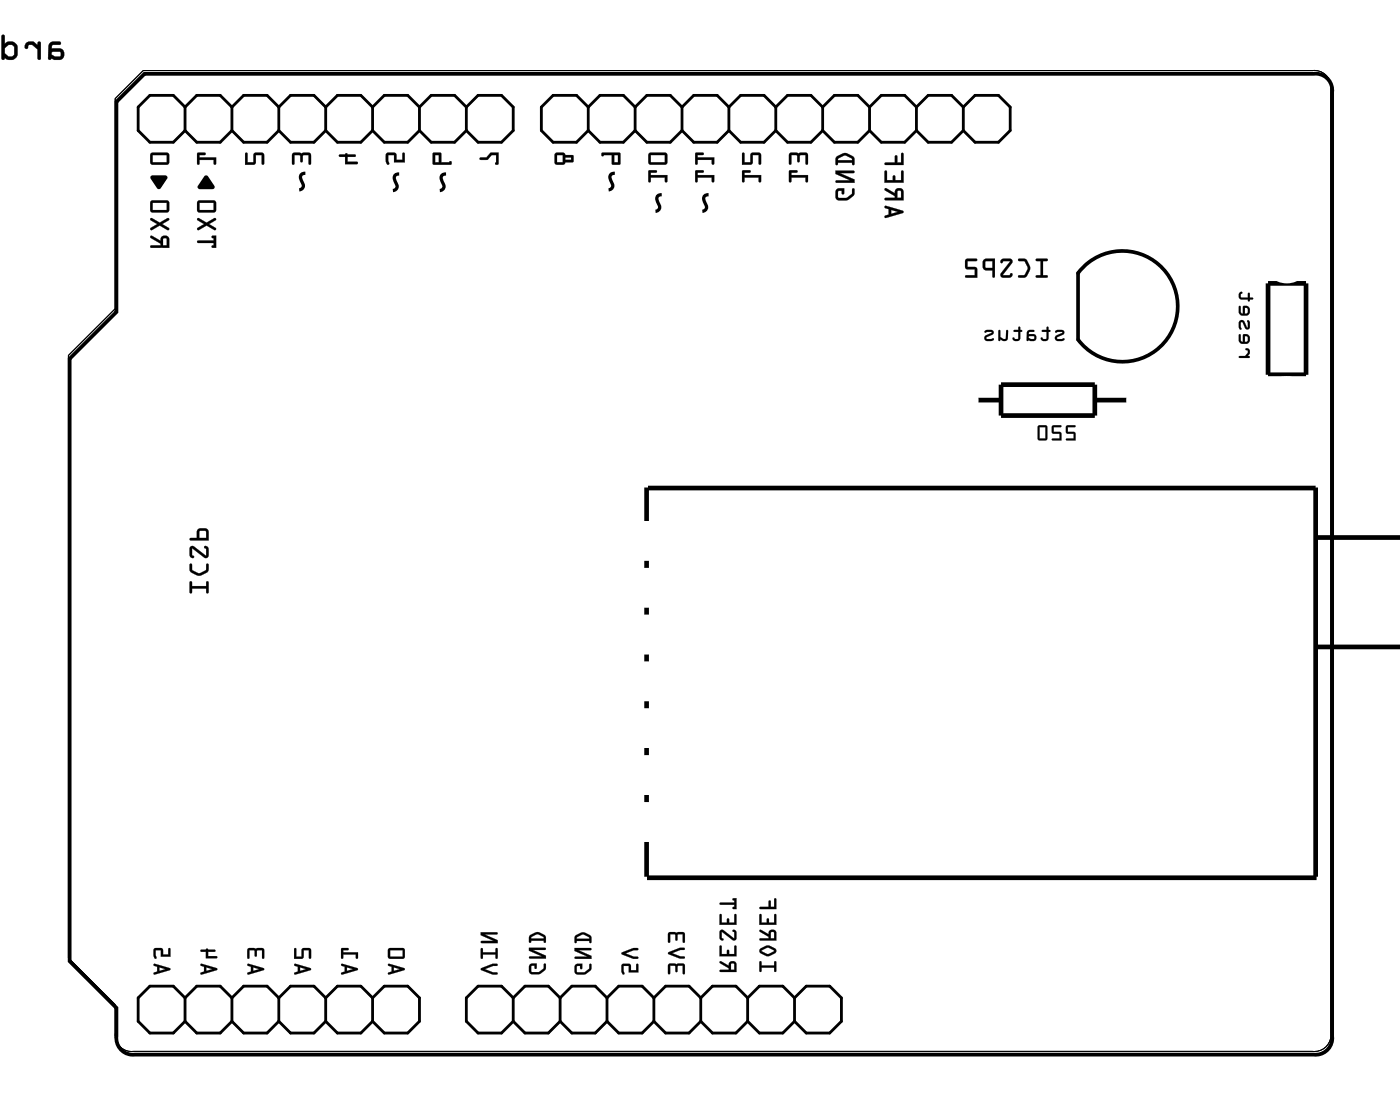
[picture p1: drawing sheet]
<svg xmlns="http://www.w3.org/2000/svg" width="76mm" height="61mm" viewBox="0 0 76 61" stroke-linecap="round" stroke-linejoin="round" font-family="sans-serif">
<path d="M6.2 5.3l1.6-1.5h63.3a.9 .9 0 0 1 1 1v51.2a.9 .9 0 0 1-1 1h-63.9a.9 .9 0 0 1-1-1v-1.6l-2.5-2.5v-32.6l2.5-2.6z" fill="none" stroke="#000" stroke-width=".05"/>
<g fill="#000">
<path d="M8.2 9.5h.8l.1 .1-.5 .6-.4-.5zM10.7 8.3h.4v.1h-.3v.1h.9v.4h-.1v-.2h-.8v.2h-.1zM11.1 9.5h.2l.3 .6v.1h-.9v-.1zM13.3 8.3h.1v.5h.3l.1-.5h.4l.1 .1v.5h-.1v-.5h-.3l-.1 .5h-.5zM15.9 8.3h.9l.1 .1-.1 .5h-.1v-.5h-.3l-.1 .4-.1-.4h-.2v.5h-.1zM18.4 8.4l.4-.1 .4 .1v.1h-.4v.3h.5l.1 .1h-.7v-.4h-.3zM20.9 8.3h.5l.1 .4h.3v-.4h.1v.5h-.6v-.4h-.3l.1 .4a.11 .11 0 0 1-.2 .1 .11 .11 0 0 1 0-.2zM26 8.6l.4-.1 .2-.2h.4v.6h-.2l.1-.5h-.3l-.2 .3h-.4z"/>
<path d="M2.7 2.3l-.1 .9h.6a.31 .31 0 0 0 .3-.3 .31 .31 0 0 0-.3-.3h-.4v-.1l.1-.1h.3v-.1zM2.8 2.8h.4l.1 .2-.3 .1-.2-.1zM1.4 2.3l-.1 .2a.11 .11 0 0 0 .1 .2 .11 .11 0 0 0 .1-.2l.2-.1 .3 .3v.5h.2v-.9h-.1l-.1 .1-.2-.1zM.1 1.9v1.3h.1l.1-.1 .1 .1h.3l.2-.2v-.6l-.3-.1-.3 .1v-.5zM.3 2.6l.2-.2 .2 .1v.5l-.2 .1-.2-.2zM-.1 2.3v.9zM-.1 2.3v.9zM-.1 1.8v.3zM-.1 2.3v.9zM-.1 2.3v.9zM-.1 2.4v.7zM-.1 2.3v.9zM-.1 2.3v.9zM-.1 2.3v.9zM-.1 2.4v.7z"/>
<path d="M2.7 2.3l-.1 .9a.09 .09 0 0 0 .1 .1 .09 .09 0 0 0 .1-.1l.4 .1a.32 .32 0 0 0 .3-.4 .32 .32 0 0 0-.3-.3h-.4l.1-.2h.3a.1 .1 0 0 0 .1-.1 .1 .1 0 0 0-.1-.1zM2.7 2.3h.5v.1h-.3l-.1 .1v.1h.4a.31 .31 0 0 1 .3 .3 .31 .31 0 0 1-.3 .3h-.6zM2.8 2.8h.4l.1 .2-.3 .1-.2-.1zM2.8 2.8v.2l.2 .1 .3-.1-.1-.2zM1.4 2.3l-.1 .2a.14 .14 0 0 0 .2 .2 .11 .11 0 0 0 0-.2l.2-.1 .3 .3v.5a.1 .1 0 0 0 .1 .1 .1 .1 0 0 0 .1-.1v-.9a.1 .1 0 0 0-.1-.1 .1 .1 0 0 0-.1 .1v.1l-.2-.2zM1.4 2.3h.4l.2 .2 .1-.2h.1v.9h-.1l-.1-.5-.3-.3h-.1l-.2 .2zM.1 1.9v1.3a.1 .1 0 0 0 .1 .1 .11 .11 0 0 0 .1-.2l.2 .2 .4-.2 .1-.2-.1-.4-.3-.3-.3 .2v-.5zM.1 1.9h.1v.5l.4-.1 .3 .1v.6l-.2 .2h-.3l-.2-.1v.1h-.1zM.3 2.6l.2-.2 .2 .1v.5h-.3l-.1-.1zM.3 2.6v.3l.2 .2 .2-.1v-.5l-.2-.1zM-.1 2.2v1.1zM-.1 2.3v.9zM-.1 2.2v1.1zM-.1 2.3v.9zM-.1 1.8v.3zM-.1 1.8v.2zM-.1 2.2v1.1zM-.1 2.3v.9zM-.1 2.2v1.1zM-.1 2.3v.9zM-.1 2.4v.7zM-.1 2.4v.7zM-.1 2.2v1.1zM-.1 2.3v.9zM-.1 2.2v1.1zM-.1 2.3v.9zM-.1 2.2v1.1zM-.1 2.3v.9zM-.1 2.4v.7zM-.1 2.4v.7z"/>
<path d="M6.2 5.3v11.4l-2.5 2.6v32.6l2.5 2.5v1.6a.89 .89 0 0 0 1 1h63.9a.89 .89 0 0 0 1-1v-51.2a.89 .89 0 0 0-.8-1h-63.5zM6.2 5.3l1.6-1.5h63.3a.89 .89 0 0 1 1 1v51.4a.9 .9 0 0 1-1 .8h-64.1a.9 .9 0 0 1-.8-1v-1.6l-2.5-2.5v-32.6l2.5-2.6z"/>
<path d="M8.2 12.8v.1l.5 .3v.1h-.5v.1h1v-.4a.24 .24 0 0 0-.3-.2 .24 .24 0 0 0-.2 .2zM8.9 12.9h.1v.4h-.2zM8.2 11.8v.1l.3 .2-.3 .2v.2l.5-.3 .4 .3 .1-.1-.4-.3 .3-.2v-.1l-.4 .3zM8.2 10.9l-.1 .5 .1 .1h.8l.2-.1v-.4l-.1-.1zM8.3 11h.7v.4h-.7z"/>
<path d="M8.2 12.8v.1l.5 .3v.1h-.5v.1h1v-.4a.24 .24 0 0 0-.3-.2 .24 .24 0 0 0-.2 .2zM8.2 12.8l.5 .3a.23 .23 0 0 1 .2-.3 .23 .23 0 0 1 .3 .2v.4h-1v-.1h.5v-.1l-.5-.3zM8.9 12.9h.1v.4h-.2zM8.8 12.9v.4h.2v-.4zM8.2 11.8v.1l.3 .2-.3 .2v.2l.5-.3 .4 .3 .1-.1-.4-.3 .3-.2v-.1l-.4 .3zM8.2 11.8l.5 .3 .4-.3v.1l-.3 .2 .4 .3-.1 .1-.4-.3-.5 .3v-.2l.3-.2-.3-.2zM8.2 10.9l-.1 .5 .1 .1h.8l.2-.1v-.4l-.1-.1zM8.2 10.9h.9l.1 .1v.4l-.2 .1h-.8l-.1-.1zM8.3 11h.7v.4h-.7zM8.3 11v.4h.7v-.4z"/>
<path d="M8.2 8.3l-.1 .5 .1 .1h.8l.2-.1v-.4l-.1-.1zM8.3 8.4h.7v.4h-.7z"/>
<path d="M8.2 8.3l-.1 .5 .1 .1h.8l.2-.1v-.4l-.1-.1zM8.2 8.3h.9l.1 .1v.4l-.2 .1h-.8l-.1-.1zM8.3 8.4h.7v.4h-.7zM8.3 8.4v.4h.7v-.4z"/>
<path d="M10.7 8.3v.6h.1v-.2h.8v.2h.1v-.4h-.9v-.1h.3v-.1zM10.7 8.3h.4v.1h-.3v.1h.9v.4h-.1v-.2h-.8v.2h-.1z"/>
<path d="M10.7 13.1v.1h.9l-.1 .2h.2v-.6h-.2l.1 .2zM10.7 11.8v.1l.4 .2-.4 .2v.2l.5-.3 .4 .3 .1-.1-.4-.3 .4-.2v-.1l-.5 .3zM10.7 10.9v.5l.1 .1h.8l.1-.1v-.4l-.1-.1zM10.8 11h.8v.4h-.8z"/>
<path d="M10.7 13v.2h.9l-.1 .2h.2v-.6h-.2l.1 .2zM10.7 13.1l.9-.1v-.1l-.1-.1h.2v.6h-.2l.1-.1v-.1h-.9zM10.7 11.8v.1l.4 .2-.4 .2v.2l.5-.3 .4 .3 .1-.1-.4-.3 .4-.2v-.1l-.5 .3zM10.7 11.8l.5 .3 .5-.3v.1l-.4 .2 .4 .3-.1 .1-.4-.3-.5 .3v-.2l.4-.2-.4-.2zM10.7 10.9v.5l.1 .1h.8l.1-.1v-.4l-.1-.1zM10.7 10.9h.9l.1 .1v.4l-.1 .1h-.8l-.1-.1zM10.8 11h.8v.4h-.8zM10.8 11v.4h.8v-.4z"/>
<path d="M13.3 8.3v.6h.5l.1-.5h.3v.5h.1v-.5l-.1-.1h-.4l-.1 .5h-.3v-.5zM13.3 8.3h.1v.5h.3l.1-.5h.4l.1 .1v.5h-.1v-.5h-.3l-.1 .5h-.5z"/>
<path d="M15.9 8.3v.6h.1v-.5h.2l.1 .4 .1-.4h.3v.5h.2v-.5l-.1-.1zM15.9 8.3h.9v.1v.5h-.1v-.5h-.3l-.1 .4v-.4h-.4v.5z"/>
<path d="M18.4 8.4v.1h.3v.4h.7l-.1-.1h-.5v-.3h.4v-.1h-.4v-.1zM18.4 8.4l.4-.1 .4 .1v.1h-.4v.3h.5l.1 .1h-.7v-.4h-.3z"/>
<path d="M20.9 8.3v.4l.1 .2h.1l-.1-.5h.3v.4h.6v-.5h-.1v.4h-.3l-.1-.4zM20.9 8.3h.5l.1 .4h.3v-.4h.1v.5h-.6l.1-.4h-.4l.1 .4a.11 .11 0 0 1-.2 .1 .11 .11 0 0 1 0-.2z"/>
<path d="M23.5 8.3v.6h1l-.1-.2-.5 .1v-.5zM23.6 8.4h.2v.4h-.2z"/>
<path d="M23.5 8.3v.6h1l-.1-.2-.1 .1h-.4v-.5zM23.5 8.3h.4v.5l.5-.1 .1 .2h-1zM23.6 8.4h.2v.4h-.2zM23.6 8.4v.4h.2v-.4z"/>
<path d="M26 8.5v.2h.4l.2-.3h.3l-.1 .5h.2v-.6h-.4l-.2 .2zM26 8.6l.4-.1 .2-.2h.4v.6h-.2l.1-.5h-.3l-.2 .3h-.4z"/>
<path d="M30.1 8.3l-.1 .5 .1 .1h.4l.1-.1h.5l-.1-.4h-.4l-.1-.1zM30.2 8.4h.3v.4h-.3zM30.6 8.5h.3v.2h-.3z"/>
<path d="M30.1 8.3l-.1 .5 .1 .1h.4l.1-.1h.5l-.1-.4h-.4l-.1-.1zM30.1 8.3h.4l.1 .1h.4l.1 .4h-.5l-.1 .1h-.4l-.1-.1zM30.2 8.4h.3v.4h-.3zM30.2 8.4v.4h.3v-.4zM30.6 8.5h.3v.2h-.3zM30.6 8.5v.2h.3v-.2z"/>
<path d="M32.6 8.3v.2l.5-.1 .1 .5h.4v-.6zM33.3 8.4h.2v.4h-.2z"/>
<path d="M32.6 8.3v.2l.5-.1 .1 .5h.4v-.6zM32.6 8.3h1v.6h-.4l-.1-.5-.5 .1zM33.3 8.4h.2v.4h-.2zM33.3 8.4v.4h.2v-.4z"/>
<path d="M35.1 9.2l.1 .7 .1-.1v-.2h.7v.2h.1l.1-.3h-.9v-.1h.3v-.1zM35.2 8.3l-.1 .5 .1 .1h.8l.1-.1 .1-.4-.1-.1zM35.3 8.4h.7v.4h-.7z"/>
<path d="M35.1 9.2l.1 .7 .1-.1v-.2h.7v.2h.2v-.3h-.9v-.1h.3v-.1zM35.1 9.2l.5 .1h-.1h-.2v.2h.9l-.1 .3h-.1v-.2h-.7l-.1 .2v.1zM35.2 8.3l-.1 .5 .1 .1h.8l.2-.1v-.4l-.1-.1zM35.2 8.3h.9v.1v.4l-.1 .1h-.8l-.1-.1zM35.3 8.4h.7v.4h-.7zM35.3 8.4v.4h.7v-.4z"/>
<path d="M37.7 9.2v.7l.1-.1v-.2h.8v.2h.1v-.3h-.9v-.1h.3v-.1zM37.7 8.3v.6h.1v-.2h.8v.2h.1v-.4h-.9v-.1h.3v-.1z"/>
<path d="M37.7 9.2v.7l.1-.1v-.2h.8v.2h.1v-.3h-.9v-.1h.3v-.1zM37.7 9.2l.4 .1h-.3v.2h.9v.3h-.1v-.2h-.8v.2l-.1 .1zM37.7 8.3v.6h.1v-.2h.8v.2h.1v-.4h-.9v-.1h.3v-.1zM37.7 8.3h.4v.1h-.3v.1h.9v.4h-.1v-.2h-.8v.2h-.1z"/>
<path d="M40.2 9.2v.7l.1-.1v-.2h.8v.2h.1v-.3h-.9v-.1h.3l.1-.1zM40.2 8.3v.6h.5l.1-.5h.3v.5h.1v-.5v-.1h-.5v.5h-.4v-.5z"/>
<path d="M40.2 9.2v.7l.1-.1v-.2h.8v.2h.1v-.3h-.9v-.1h.3l.1-.1zM40.2 9.2l.5 .1h-.1h-.3v.2h.9v.3h-.1v-.2h-.8v.2l-.1 .1zM40.2 8.3v.6h.5l.1-.5h.3v.5h.1v-.5v-.1h-.5v.5h-.4v-.5zM40.2 8.3h.1v.5h.4v-.5h.4l.1 .1v.5h-.1v-.5h-.3l-.1 .5h-.5z"/>
<path d="M42.8 9.2v.7l.1-.1v-.2h.7v.2h.2v-.3h-.9v-.1h.3v-.1zM42.8 8.3v.6h.1v-.5h.3l.1 .4v-.4h.3v.5h.2v-.5l-.1-.1z"/>
<path d="M42.8 9.2v.7l.1-.1v-.2h.7v.2h.2v-.3h-.9v-.1h.3v-.1zM42.8 9.2l.4 .1h-.3v.2h.9v.3h-.1l-.1-.2h-.7v.2l-.1 .1zM42.8 8.3v.6h.1v-.5h.3l.1 .4v-.4h.3v.5h.2v-.5l-.1-.1zM42.8 8.3h.9l.1 .1v.5h-.1l-.1-.5h-.3v.4l-.1-.4h-.3v.5h-.1z"/>
<path d="M45.3 10.3v.4l.1 .1a.65 .65 0 0 0 .9-.5l-.1-.1v.3l-.3 .2h-.4l-.1-.3 .2-.1v.2h.1v-.3zM45.3 9.2v.2l.8 .4h-.8v.1h1v-.2l-.8-.3h.7l.1-.2zM45.3 8.5v.4l.1-.1h.8l.1 .1v-.4a.6 .6 0 0 0-.9 0zM45.4 8.6l.4-.2 .3 .2 .1 .1h-.8z"/>
<path d="M45.3 10.3v.4l.1 .2h.5l.4-.3v-.3l-.1-.1-.1 .3-.2 .2h-.5v-.3l.2-.1v.2h.1v-.3zM45.3 10.3l.4-.1v.3l-.1-.2-.2 .1v.3h.4l.4-.2v-.3h.1l-.1 .4a.68 .68 0 0 1-.9 .1zM45.3 9.2v.2l.8 .4h-.8v.1h1v-.2l-.8-.3h.7l.1-.2zM45.3 9.2l1 .1-.1 .1h-.7l.8 .3v.2h-1v-.1h.8l-.8-.4zM45.3 8.5v.1v.3l.1-.1h.8v.1h.1v-.4l-.4-.2h-.2zM45.3 8.5l.3-.2h.3l.4 .2v.4h-.1v-.1h-.8l-.1 .1zM45.4 8.6l.4-.2 .3 .2 .1 .1h-.8zM45.4 8.6v.1h.8l-.1-.1-.3-.2z"/>
<path d="M47.9 11.2v.1h.2v.3l-.2 .1 .1 .1 .9-.3v-.1zM48.3 11.4l.3 .1-.3 .1zM47.9 10.2l.1 .1 .5 .3v.1h-.5v.2h1v-.5a.24 .24 0 0 0-.3-.2 .24 .24 0 0 0-.2 .3zM48.6 10.3l.2 .1v.3h-.2zM47.9 9.3v.6h1.1l-.1-.7-.1 .1v.5h-.3l-.1-.3v.3h-.3l-.1-.5zM47.9 8.8l.1 .1h1l-.1-.6h-.1v.5h-.2l-.1-.4v.4z"/>
<path d="M47.9 11.2v.1h.2v.3l-.2 .1 .1 .1 1-.3-.1-.1zM47.9 11.2l1 .2v.1l-.9 .3-.1-.1 .3-.1v-.3h-.2zM48.3 11.4l.3 .1-.3 .1zM48.3 11.4v.2l.4-.1zM47.9 10.2v.1l.6 .3v.1h-.5v.2h1v-.5a.24 .24 0 0 0-.3-.2 .24 .24 0 0 0-.2 .3zM47.9 10.2l.6 .3a.23 .23 0 0 1 .2-.3 .23 .23 0 0 1 .2 .2l.1 .5-1-.1v-.1h.5v-.1l-.5-.3zM48.6 10.4h.2v.3h-.2zM48.6 10.3v.4h.2v-.3zM47.9 9.3v.6h1.1l-.1-.7-.1 .1v.5h-.3l-.1-.3v.3h-.3v-.5zM47.9 9.3h.1v.5h.4v-.3l.1 .3h.3v-.5l.1-.1 .1 .7h-1.1zM47.9 8.8l.1 .1h1v-.6h-.2v.5h-.2l-.1-.4v.1v.3zM47.9 8.8h.6v-.4l.1 .4h.2v-.5h.1l.1 .6h-1z"/>
<path d="M56.1 14l.1 .1h.2v.8h-.2l-.1 .1h.6v-.1h-.2v-.8h.2h.1zM55.2 14v.1l.3 .1 .2 .3-.2 .4h-.3v.1a.47 .47 0 0 0 .6-.5l-.2-.5zM54.3 14.1l-.1 .2 .2-.2 .3 .1-.5 .6v.2h.1h.4l.1-.1v-.1l-.1 .1h-.4l.5-.6v-.2l-.1-.1zM53.3 14.1v.4l.1 .1 .4 .1v.3h.1v-1zM53.4 14.2l.4-.1v.4h-.4zM52.3 14.1v.4l.1 .1h.4v.3h-.4l-.1 .1h.6v-.5h-.5v-.4h.5z"/>
<path d="M56.1 14v.1h.3v.8h-.3v.1h.6v-.1h-.2v-.8h.2h.1zM56.1 14l.7 .1h-.1h-.2v.8h.2v.1h-.6l.1-.1h.2v-.8h-.2zM55.2 14v.1l.3 .1 .2 .3-.2 .4h-.3v.1h.3l.2-.2 .1-.3-.2-.5zM55.2 14h.4l.2 .5a.48 .48 0 0 1-.6 .5v-.1h.3l.2-.4-.2-.4h-.3zM54.2 14.1v.2l.2-.1h.3l-.5 .6v.2l.1 .1 .4-.1 .1-.1v-.1l-.1 .1h-.4l.5-.6 .1-.2-.2-.1zM54.3 14.1l.4-.1 .1 .1v.2l-.5 .6h.4l.1-.1v.1l-.1 .1h-.4l-.1-.1v-.1l.5-.6-.3-.1-.2 .1zM53.3 14.1l-.1 .4 .2 .1 .4 .1v.3h.1v-1zM53.3 14.1l.6-.1v1h-.1v-.4h-.4l-.1-.1zM53.4 14.2l.4-.1v.4h-.4zM53.4 14.2v.3h.4v-.4zM52.3 14v.5l.1 .1h.4v.3h-.4l-.1 .1 .6 .1v-.6h-.5v-.4l.5 .1v-.1zM52.3 14.1h.6h-.5v.4h.5v.5h-.6l.1-.1h.4v-.3l-.5-.1z"/>
<path d="M57.2 17.9v.1h.4l-.4 .2a.16 .16 0 0 0 0 .1 .16 .16 0 0 0 .1 .2l.4-.1-.1-.1h-.3l.3-.2a.14 .14 0 0 0 .1-.1 .14 .14 0 0 0-.2-.1zM56.5 17.9v.1h.2v.3h-.3a.21 .21 0 0 0 .2 .2 .21 .21 0 0 0 .2-.2v-.3l.1-.1h-.1v-.2h-.1v.2zM55.7 17.9l-.1 .5 .4 .1a.19 .19 0 0 0 .1-.2 .19 .19 0 0 0-.1-.2l-.3-.1h.3v-.1zM55.7 18.2h.3v.1l-.2 .1zM54.9 17.9v.1h.3v.3h-.3a.21 .21 0 0 0 .2 .2 .21 .21 0 0 0 .2-.2v-.3l.1-.1h-.1v-.2h-.1v.2zM54.1 17.9v.6l.1-.1a.23 .23 0 0 0 .2 .1 .23 .23 0 0 0 .2-.2v-.4h-.1l-.1 .5-.2-.1v-.4zM53.3 17.9l.1 .1h.3l-.3 .2a.16 .16 0 0 0-.1 .1 .16 .16 0 0 0 .2 .2l.3-.1v-.1h-.4l.4-.2a.14 .14 0 0 0 0-.1 .14 .14 0 0 0-.1-.1z"/>
<path d="M57.2 17.9v.1h.3l-.3 .2a.17 .17 0 0 0-.1 .1 .17 .17 0 0 0 .2 .2l.4-.1-.1-.1h-.3l.3-.2 .1-.1-.2-.1zM57.2 17.9h.3a.13 .13 0 0 1 .2 .1 .13 .13 0 0 1-.1 .1l-.3 .2h.3l.1 .1-.4 .1-.1-.3 .4-.2h-.4zM56.4 17.9l.1 .1h.2v.3l-.2 .1-.1-.1a.22 .22 0 0 0 .2 .2 .22 .22 0 0 0 .2-.2v-.3l.1-.1h-.1v-.2h-.1v.2zM56.5 17.9h.2v-.2h.1v.2h.1l-.1 .1v.3a.22 .22 0 0 1-.2 .2 .22 .22 0 0 1-.2-.2h.3v-.3h-.2zM55.7 17.9l-.1 .5 .4 .1a.2 .2 0 0 0 .2-.2 .2 .2 0 0 0-.2-.2h-.3l.1-.1h.2v-.1zM55.7 17.9h.3v.1h-.3v.1h.3a.19 .19 0 0 1 .1 .2 .19 .19 0 0 1-.1 .2l-.4-.1zM55.8 18.2h.2v.1l-.2 .1zM55.7 18.2v.1l.1 .1 .2-.1v-.1zM54.9 17.9v.1h.3v.3l-.2 .1-.1-.1h-.1a.22 .22 0 0 0 .3 .2 .22 .22 0 0 0 .2-.2v-.3l.1-.1h-.1v-.2h-.1v.2zM54.9 17.9h.3v-.2h.1v.2h.1l-.1 .1v.3a.22 .22 0 0 1-.2 .2 .22 .22 0 0 1-.2-.2h.3v-.3h-.3zM54.1 17.9v.6l.1-.1a.24 .24 0 0 0 .4-.1v-.4h-.1v.4l-.1 .1-.2-.1v-.4zM54.1 17.9h.1v.4l.2 .1 .1-.5h.1l-.1 .5-.2 .1-.1-.1-.1 .1zM53.3 17.9l.1 .1h.3l-.3 .2a.17 .17 0 0 0-.1 .1 .17 .17 0 0 0 .2 .2l.3-.1v-.1h-.4l.4-.2v-.1l-.1-.1zM53.3 17.9h.4a.13 .13 0 0 1 .1 .1 .13 .13 0 0 1 0 .1l-.4 .2h.4v.1l-.4 .1v-.3l.3-.2h-.3z"/>
<path d="M67.5 18.9l.1 .2-.1 .2h-.4v.1h.6v-.1h-.1l.1-.1a.2 .2 0 0 0 0-.2 .2 .2 0 0 0-.2-.1zM67.1 18.1v.4l.1 .1h.4l.1-.1v-.2l-.1-.2h-.3v.4l-.1-.1v-.3zM67.4 18.2l.2 .1-.1 .2h-.1zM67.2 17.4v.4h.1v-.3l.2 .3a.14 .14 0 0 0 .1 0 .14 .14 0 0 0 .1-.1l-.1-.3v.3l-.2-.3zM67.1 16.6v.3l.1 .2h.4l.1-.1v-.3l-.1-.1h-.3v.4l-.1-.1v-.3zM67.4 16.7h.2l-.1 .3h-.1zM67.2 15.9l-.1 .2 .1 .1h.4l.1 .1v-.1h.2l-.2-.1v-.2l-.1 .2h-.3l-.1-.1 .1-.2z"/>
<path d="M67.5 18.9l.1 .2-.1 .2h-.4v.1h.6v-.1h-.1l.1-.1a.19 .19 0 0 0 0-.3 .19 .19 0 0 0-.2 0zM67.5 18.9a.2 .2 0 0 1 .2 .3l-.1 .1h.1v.1h-.6v-.1h.4l.1-.2zM67.1 18.1v.4l.1 .1h.4l.1-.1v-.2l-.1-.2h-.3v.4l-.1-.1v-.3zM67.1 18.1h.1v.4h.1v-.4h.3l.1 .2v.2l-.1 .1h-.4l-.1-.1zM67.4 18.2l.2 .1-.1 .2h-.1zM67.4 18.2v.3h.1l.1-.2zM67.2 17.4v.4h.1v-.3l.2 .3h.2v-.3l-.1-.1v.3l-.2-.3zM67.2 17.4h.2l.2 .4v-.4l.1 .3a.13 .13 0 0 1-.1 .1 .13 .13 0 0 1-.1 0l-.2-.4v.4h-.1zM67.1 16.6v.3l.1 .2h.4l.1-.1v-.3l-.1-.1h-.3v.4l-.1-.1v-.3zM67.1 16.6h.1v.3l.1 .1v-.4h.3l.1 .1v.3l-.1 .1h-.4l-.1-.2zM67.4 16.7h.2l-.1 .3h-.1zM67.4 16.7v.3h.1l.1-.3zM67.1 15.9v.2l.1 .1h.4l.1 .1v-.1h.2l-.2-.1v-.2h-.1v.2h-.3v-.3zM67.2 15.9l.1-.1-.1 .2 .1 .1h.3l.1-.2v.2l.2 .1h-.2v.1l-.1-.1h-.4l-.1-.1z"/>
<path d="M10.3 31.5v.6h.1v-.2h.8v.2h.1v-.6h-.1v.3h-.8v-.3zM10.3 30.6a.47 .47 0 0 0 .5 .6l.5-.2v-.4h-.1v.3l-.4 .2-.4-.2v-.3zM10.3 29.6v.5l.1 .1h.1l-.1-.1v-.4l.7 .5 .2-.1v-.3l-.1-.2h-.1l.1 .1v.4l-.7-.5zM10.7 28.7v.4l-.4 .1v.1h1l-.1-.6zM10.8 28.8h.3l.1 .3h-.4z"/>
<path d="M10.3 31.5v.6h.1v-.2h.8v.2h.1v-.6h-.1v.3h-.8v-.3zM10.3 31.5h.1v.3h.8v-.3h.1v.6h-.1v-.2h-.8v.2h-.1zM10.3 30.5v.5l.3 .2h.3l.4-.3v-.4l-.1 .1v.3l-.4 .2-.4-.2v-.3zM10.3 30.6h.1v.3l.4 .2 .4-.2v-.3h.1v.4l-.5 .2a.48 .48 0 0 1-.5-.6zM10.3 29.6v.5l.1 .1h.1l-.1-.1v-.4l.7 .5 .2-.1v-.3l-.1-.2h-.2l.2 .1-.1 .4-.6-.5zM10.3 29.6h.2l.7 .5v-.3l-.1-.2h.1l.1 .2v.3l-.2 .1-.7-.5v.4l.1 .1h-.1l-.1-.1zM10.7 28.7v.4h-.4v.2h1l-.1-.6-.1-.1zM10.7 28.7h.5l.1 .6h-1v-.1h.4zM10.8 28.8h.3l.1 .3h-.4zM10.8 28.8v.4h.4v-.4z"/>
<path d="M57.8 23.1v.3l.4 .1v.3h-.4h-.1l.6 .1-.1-.5h-.3v-.3h.3h.1zM57 23.1v.3l.4 .1v.3h-.4l.5 .1v-.5h-.4v-.3h.4zM56.2 23.1v.7l.5 .1v-.8zM56.3 23.1h.3v.7h-.3z"/>
<path d="M57.8 23.1l-.1 .3 .5 .1v.3l-.4-.1-.1 .1 .6 .1-.1-.5h-.3v-.3h.3h.1zM57.8 23.1h.5h-.5v.3h.4l.1 .5-.5-.1h.4v-.3l-.4-.1zM57 23.1v.3l.4 .1v.3l-.4-.1v.1l.5 .1v-.5h-.4v-.3h.4zM57 23.1h.5h-.4v.3h.4v.5l-.5-.1h.4v-.3l-.4-.1zM56.2 23.1v.7l.5 .1v-.1v-.7l-.1-.1zM56.3 23.1h.4v.7h-.5zM56.3 23.1h.3v.7h-.3zM56.3 23.1v.7h.3v-.7z"/>
<path d="M8.3 52.2v.1l.2 .1v.2l-.2 .1 .1 .1 .8-.3v-.1zM8.6 52.4l.4 .1-.4 .1zM8.4 51.4l-.1 .3a.1 .1 0 0 0 0 .2 .1 .1 0 0 0 .2 0l-.1-.4h.3v.3h.5v-.4h-.1v.3h-.3v-.3z"/>
<path d="M8.3 52.2v.1l.2 .1v.2l-.2 .1 .1 .1 .8-.3v-.1zM8.3 52.2l.9 .3-.8 .3-.1-.1 .2-.1v-.2l-.1-.1zM8.6 52.4l.4 .1-.4 .1zM8.6 52.4v.2l.4-.1zM8.3 51.4v.4l.1 .1h.1l-.1-.4h.3v.3h.5v-.4h-.1v.3h-.3v-.3zM8.4 51.4h.4v.3h.3v-.3h.1v.4h-.5v-.3h-.3l.1 .4a.1 .1 0 0 1-.2 0 .1 .1 0 0 1 0-.2z"/>
<path d="M10.9 52.2v.1l.2 .1v.2l-.2 .1v.1l.9-.3-.1-.1zM11.2 52.4l.3 .1-.3 .1zM10.9 51.5v.1h.3v.3h.6l-.1-.1h-.4v-.2h.3v-.1l-.4-.1z"/>
<path d="M10.9 52.2v.1l.2 .1v.2l-.2 .1v.1l.9-.3-.1-.1zM10.9 52.2l.9 .3-.9 .3v-.1l.2-.1v-.2l-.2-.1zM11.2 52.4l.3 .1-.3 .1zM11.2 52.4v.2l.3-.1zM10.9 51.5v.1h.3l-.1 .3h.7l-.1-.1h-.4v-.2h.3v-.2h-.4zM10.9 51.5l.3-.1 .4 .1v.1h-.3v.2h.4l.1 .1h-.6v-.3h-.3z"/>
<path d="M13.4 52.2v.1l.2 .1v.2l-.2 .1v.1l.9-.3v-.1zM13.7 52.4l.3 .1-.3 .1zM13.4 51.4v.5h.1v-.4h.3l.1 .3v-.3h.3v.4h.1l-.1-.5z"/>
<path d="M13.4 52.2v.1l.2 .1v.2l-.2 .1v.1l.9-.3v-.1zM13.4 52.2l.9 .3-.8 .3-.1-.1 .2-.1v-.2l-.2-.1zM13.7 52.4l.3 .1-.3 .1zM13.7 52.4v.2l.4-.1zM13.4 51.4v.5h.1v-.4h.3l.1 .3v-.3h.3v.4h.1v-.4l-.1-.1zM13.4 51.4h.8l.1 .5h-.1v-.4h-.3v.3l-.1-.3h-.3v.4h-.1z"/>
<path d="M16 52.2v.1l.1 .1v.2l-.1 .1v.1l.9-.3-.1-.1zM16.3 52.4l.3 .1-.3 .1zM16 51.4l-.1 .5h.5l.1-.4h.2v.4h.1v-.5h-.4l-.1 .4h-.2l-.1-.4z"/>
<path d="M15.9 52.2l.1 .1 .1 .1v.2l-.2 .1 .1 .1 .9-.3-.1-.1zM16 52.2l.8 .3-.8 .3v-.1l.1-.1v-.2l-.1-.1zM16.3 52.4l.3 .1-.3 .1zM16.2 52.4v.2l.4-.1zM15.9 51.4v.6l.5-.1 .1-.4h.2v.4h.2v-.4l-.1-.1h-.4l-.1 .4h-.2v-.4zM16 51.4v.4h.3l.1-.4h.4v.5h-.1v-.4h-.3v.4h-.5z"/>
<path d="M18.5 52.2v.1l.2 .1v.2l-.2 .1v.1l.9-.3v-.1zM18.8 52.4l.3 .1-.3 .1zM18.5 51.4v.5h.1v-.2h.7v.2h.1v-.3h-.8v-.1h.3v-.1z"/>
<path d="M18.5 52.2v.1l.2 .1v.2l-.2 .1v.1l.9-.3v-.1zM18.5 52.2l.9 .3-.9 .3v-.1l.2-.1v-.2l-.2-.1zM18.8 52.4l.3 .1-.3 .1zM18.8 52.4v.2l.3-.1zM18.5 51.4v.5h.1v-.2h.7v.2h.1v-.3h-.8v-.1h.3v-.1zM18.5 51.4h.4v.1h-.3v.1h.8v.3h-.1v-.2h-.7l-.1 .2z"/>
<path d="M21 52.2v.1l.2 .1v.2l-.2 .1 .1 .1 .8-.3v-.1zM21.3 52.4l.4 .1-.4 .1zM21.1 51.4l-.1 .4 .1 .1h.7h.1v-.5zM21.1 51.5h.7v.3h-.7z"/>
<path d="M21 52.2v.1l.2 .1v.2l-.2 .1 .1 .1 .8-.3v-.1zM21 52.2l.9 .3-.8 .3-.1-.1 .2-.1v-.2l-.1-.1zM21.3 52.4l.4 .1-.4 .1zM21.3 52.4v.2l.4-.1zM21 51.4v.4l.1 .1 .7 .1 .1-.1v-.4v-.1zM21.1 51.4h.8v.5h-.1h-.7l-.1-.1zM21.1 51.5h.7v.3h-.7zM21.1 51.5v.3h.7v-.3z"/>
<path d="M26.1 52.5v.1l.6 .2h.3l-.1-.1-.6-.2 .6-.2v-.1h-.2zM26.1 51.4v.5h.1v-.2h.6v.2h.2l-.1-.5h-.1v.2h-.6v-.2zM26 50.5v.2l.8 .3h-.7v.1h.9v-.2l-.7-.3h.6v-.1z"/>
<path d="M26 52.5l.1 .1 .6 .2h.3l-.1-.1-.6-.2 .6-.2v-.1h-.2zM26.1 52.4l.6-.2h.2v.1l-.6 .2 .7 .3h-.3l-.6-.2zM26.1 51.4v.5h.1v-.2h.6v.2h.2l-.1-.5h-.1v.2h-.6v-.2zM26.1 51.4h.1v.2h.6l.1-.2 .1 .5h-.1l-.1-.2h-.6l-.1 .2zM26 50.5v.2l.8 .3h-.7v.1h.9v-.2l-.7-.3h.6v-.1zM26 50.5h.9v.1h-.6l.7 .3v.2h-.9v-.1h.7l-.8-.3z"/>
<path d="M28.7 52.3v.3l.1 .2a.58 .58 0 0 0 .8-.5l-.1-.1v.3l-.3 .1-.4 .1v-.3l.2-.1v.2l.1-.3zM28.7 51.3v.2l.7 .3h-.7v.1h.9v-.1l-.7-.3h.6v-.1zM28.7 50.7v.4l.1-.1h.7v.1v-.4a.54 .54 0 0 0-.7-.1zM28.8 50.8l.3-.2 .4 .2h-.7z"/>
<path d="M28.7 52.2v.4l.1 .2h.4l.4-.3-.1-.3-.1 .3-.2 .1-.4 .1v-.3l.2-.1v.2l.1-.3zM28.7 52.3l.4-.1-.1 .3v-.2h-.2v.3l.4 .1 .3-.2v-.3v.4a.61 .61 0 0 1-.8 .1zM28.7 51.3v.2l.7 .3h-.7v.1h.9v-.1l-.7-.3h.6v-.2zM28.7 51.3l.8 .1v.1h-.6l.7 .3v.1h-.9v-.1h.7l-.7-.3zM28.7 50.7v.4l.1-.1h.7v.1l.1-.1v-.3l-.4-.2h-.1zM28.7 50.7l.3-.2h.2l.3 .2 .1 .3-.1 .1v-.1h-.7l-.1 .1zM28.8 50.8l.3-.2 .4 .2h-.7zM28.8 50.8v.1h.7l-.1-.2-.2-.1z"/>
<path d="M31.2 52.3l-.1 .3 .1 .2a.58 .58 0 0 0 .8-.5l-.1-.1v.3l-.2 .2h-.4l-.1-.3 .2-.1 .1 .2v-.3zM31.1 51.4v.1l.7 .3h-.6v.1h.8v-.1l-.7-.3h.7v-.1zM31.2 50.7v.4v-.1h.7l.1 .1v-.4a.54 .54 0 0 0-.8 0zM31.3 50.8l.3-.2 .3 .3h-.7z"/>
<path d="M31.2 52.3l-.1 .3 .1 .2h.5l.3-.3v-.3l-.1 .3-.2 .2h-.4v-.3l.1-.1v.2h.1l.1-.3zM31.2 52.3l.3-.1v.3l-.1-.2h-.1l-.1 .3 .4 .1 .3-.2 .1-.3v.4a.61 .61 0 0 1-.9 .1zM31.1 51.4v.1l.7 .3h-.6v.1l.9 .1v-.2l-.8-.3h.7v-.1zM31.1 51.4h.9v.1h-.7l.7 .3v.1h-.8v-.1h.6l-.7-.3zM31.2 50.7v.4v-.1h.7v.1h.1v-.4l-.3-.2h-.2zM31.2 50.7l.3-.2h.2l.3 .2v.4h-.1v-.1h-.7v.1zM31.3 50.8l.3-.2 .3 .3h-.7zM31.2 50.8v.1h.7v-.1l-.3-.2z"/>
<path d="M33.7 52.2v.4a.1 .1 0 0 0 0 .1 .1 .1 0 0 0 .1 0v-.4h.3v.4h.5v-.5h-.1v.4h-.3l-.1-.4zM33.7 51.6v.1l.6 .2h.3l-.1-.1-.6-.1 .6-.2v-.1h-.2z"/>
<path d="M33.7 52.2v.4v.2l.1-.1v-.4h.3v.4h.5l-.1-.5v.4h-.3l-.1-.4zM33.7 52.3l.4-.1 .1 .4h.3v-.3h.1v.4h-.5v-.4h-.3v.4a.1 .1 0 0 1-.1 0 .1 .1 0 0 1 0-.1zM33.7 51.6v.1l.6 .3 .3-.1-.1-.1-.6-.1 .6-.2v-.1h-.2zM33.7 51.6l.6-.2h.2v.1l-.6 .2 .7 .2h-.3l-.6-.2z"/>
<path d="M36.2 52.2v.6l.1-.1v-.4h.3v.4l.1-.4h.3v.4h.1l-.1-.5zM36.2 51.6v.1l.6 .2h.3v-.1l-.7-.2 .7-.1v-.1l-.3-.1zM36.2 50.5v.6l.1-.1v-.4h.3v.4l.1-.4h.3v.4h.1l-.1-.5z"/>
<path d="M36.2 52.2v.6l.1-.1v-.4h.3v.4l.1-.4h.3v.5h.1v-.5l-.1-.1zM36.2 52.2h.8l.1 .5h-.1v-.4h-.3l-.1 .4v-.4h-.3v.4l-.1 .1zM36.2 51.6v.1l.6 .2h.3v-.1l-.7-.2 .7-.1v-.2h-.3zM36.2 51.6l.6-.3 .3 .1v.1l-.7 .1 .7 .3h-.3l-.6-.2zM36.2 50.5v.6l.1-.1v-.4h.3v.4l.1-.4h.3v.4h.1v-.4l-.1-.1zM36.2 50.5h.8l.1 .5h-.1v-.4h-.3l-.1 .4v-.4h-.3v.4l-.1 .1z"/>
<path d="M39 52.1v.1l.5 .3h-.5v.2h.9v-.4a.21 .21 0 0 0-.2-.2 .21 .21 0 0 0-.2 .2zM39.6 52.2h.2v.3h-.2zM39 51.2v.6h.9v-.6l-.1 .1v.4h-.3l-.1-.2v.2h-.3v-.4zM39 50.4v.4l.1 .1h.1l-.1-.1v-.3l.6 .4h.2v-.4l-.1-.1h-.1l.1 .1v.3l-.6-.4zM39 49.5v.6h.9v-.6l-.1 .1v.4h-.3l-.1-.2v.2h-.3v-.4zM39 48.9v.1h.8l-.1 .2 .2 .1v-.6h-.2l.1 .2z"/>
<path d="M39 52.1v.1l.5 .3h-.5v.2h.9v-.4a.22 .22 0 0 0-.2-.2 .22 .22 0 0 0-.2 .2zM39 52.1l.5 .2a.21 .21 0 0 1 .1-.2 .21 .21 0 0 1 .3 .2v.4h-.9v-.2h.5l-.5-.3zM39.6 52.2h.2v.3h-.2zM39.6 52.2v.3h.2v-.3zM39 51.2v.6h.9v-.6l-.1 .1v.4h-.3l-.1-.3v.3h-.3v-.4zM39 51.2l.1 .1v.4h.3v-.2l.1 .2h.3v-.4l.1-.1v.6h-.9zM39 50.4v.4l.1 .1h.1l-.1-.1v-.3l.6 .5 .2-.1v-.4l-.1-.1h-.1l.1 .1v.3l-.6-.4zM39 50.4h.2l.6 .4v-.3l-.1-.1h.1l.1 .1v.4h-.2l-.6-.4v.3l.1 .1h-.1l-.1-.1zM39 49.5v.6h.9v-.6l-.1 .1v.4h-.3l-.1-.3v.3h-.3v-.4zM39 49.5l.1 .1v.4h.3v-.2l.1 .2h.3v-.4l.1-.1v.6h-.9zM39 48.9v.1h.8l-.1 .2 .2 .1v-.6h-.2l.1 .2zM39 48.9h.8l-.1-.2h.2v.6l-.2-.1 .1-.2h-.8z"/>
<path d="M41.2 52.1v.6l.1-.1v-.2h.6v.2h.2l-.1-.5h-.1v.2h-.6v-.2zM41.2 51.4v.2l.3 .2 .6-.2-.1-.2-.3-.2zM41.3 51.5l.3-.2 .3 .2-.3 .2zM41.2 50.4v.1l.4 .3h-.4v.2h.9v-.5a.21 .21 0 0 0-.3-.1 .21 .21 0 0 0-.2 .2zM41.8 50.5h.1v.3h-.1zM41.2 49.5l-.1 .6h1l-.1-.6-.1 .1v.4h-.2l-.1-.2-.1 .2h-.2v-.4zM41.2 49.1v.2h.9v-.6h-.2v.4h-.1l-.1-.3-.1 .3z"/>
<path d="M41.2 52.1v.6l.1-.1v-.2h.6v.2h.2l-.1-.5h-.1v.2h-.6v-.2zM41.2 52.1l.1 .2h.6l.1-.2v.5h-.1v-.2h-.6l-.1 .2zM41.2 51.4v.2l.3 .2h.2l.4-.2-.1-.2-.3-.2zM41.2 51.4l.5-.2 .3 .2v.2l-.3 .2h-.2l-.3-.2zM41.3 51.5l.3-.2 .3 .2-.3 .2zM41.3 51.5l.3 .2 .3-.2-.3-.2zM41.2 50.4v.1l.4 .3h-.4v.2h.9v-.5a.22 .22 0 0 0-.3-.1 .22 .22 0 0 0-.2 .2zM41.2 50.4l.4 .2a.21 .21 0 0 1 .2-.2 .21 .21 0 0 1 .3 .1v.5l-.9-.1v-.1h.4l-.4-.3zM41.8 50.5h.1v.3h-.1zM41.8 50.5v.3h.1v-.3zM41.2 49.5l-.1 .6h1l-.1-.6-.1 .1v.4h-.2l-.1-.3-.1 .3h-.2v-.4zM41.2 49.5v.1l.1 .4h.2l.1-.2 .1 .2h.2v-.4l.1-.1 .1 .6h-1zM41.2 49.1v.2h.9v-.6h-.2v.4h-.1l-.1-.3-.1 .3zM41.2 49.2l.4-.1 .1-.3 .1 .3h.1v-.4h.1l.1 .6-.9-.1z"/>
</g>
<path d="M68.7 15.4h2.1v4.9h-2.1zM35 26.4v21.1M35.1 26.4h36.2M52.9 21.7h1.3M54.2 20.8h5.1v1.7h-5.1zM59.3 21.7h1.8M71.3 26.4v21.1M71.3 29.1h4.6M71.3 35h4.6M35.1 47.6h36.2" fill="none" stroke="#000" stroke-width=".25"/>
<path d="M6.3 5.5l1.5-1.5h63.4a.9 .9 0 0 1 1 1v51.1a.9 .9 0 0 1-1 1h-63.9a.9 .9 0 0 1-1-1v-1.5l-2.5-2.5v-32.7l2.5-2.5zM58.8 14.4a3 3 0 0 1 4.3 .2 3 3 0 0 1-.4 4.3 3 3 0 0 1-4.3-.5v-3.6z" fill="none" stroke="#000" stroke-width=".2"/>
<g fill="none" stroke="#000" stroke-width=".15">
<path d="M10 5.8v1.3M10 5.8l-.6-.6h-1.3l-.6 .6v1.3l.6 .6h1.3l.6-.6M10 7.1l.7 .6h1.2l.7-.6M10 5.8l.7-.6h1.2l.7 .6M12.6 5.8v1.3M12.6 7.1l.6 .6h1.3l.6-.6M12.6 5.8l.6-.6h1.3l.6 .6M15.1 5.8v1.3M15.1 7.1l.6 .6h1.3l.6-.6M15.1 5.8l.6-.6h1.3l.6 .6M17.6 5.8v1.3M17.6 7.1l.7 .6h1.2l.7-.6"/>
<path d="M17.6 5.8l.7-.6h1.2l.7 .6M20.2 5.8v1.3M20.2 7.1l.6 .6h1.3l.6-.6M20.2 5.8l.6-.6h1.3l.6 .6M22.7 5.8v1.3M22.7 7.1l.7 .6h1.2l.7-.6M22.7 5.8l.7-.6h1.2l.7 .6M25.3 5.8l.6-.6h1.3l.6 .6v1.3l-.6 .6h-1.3l-.6-.6M25.3 5.8v1.3M31.9 5.8l-.7-.6h-1.2l-.7 .6v1.3l.7 .6h1.2l.7-.6M31.9 7.1l.6 .6h1.3l.6-.6M31.9 5.8l.6-.6h1.3l.6 .6"/>
<path d="M31.9 5.8v1.3M34.4 7.1l.6 .6h1.3l.6-.6M34.4 5.8l.6-.6h1.3l.6 .6M34.4 5.8v1.3M36.9 7.1l.7 .6h1.3l.6-.6M36.9 5.8l.7-.6h1.3l.6 .6M36.9 5.8v1.3M39.5 7.1l.6 .6h1.3l.6-.6M39.5 5.8l.6-.6h1.3l.6 .6M39.5 5.8v1.3M42 7.1l.7 .6h1.2l.7-.6M42 5.8l.7-.6h1.2l.7 .6"/>
<path d="M42 5.8v1.3M44.6 7.1l.6 .6h1.3l.6-.6M44.6 5.8l.6-.6h1.3l.6 .6M44.6 5.8v1.3M47.1 7.1l.6 .6h1.3l.6-.6M47.1 5.8l.6-.6h1.3l.6 .6M47.1 5.8v1.3M49.6 7.1l.7 .6h1.3l.6-.6M49.6 5.8l.7-.6h1.3l.6 .6M49.6 5.8v1.3M52.2 5.8l.6-.6h1.3l.6 .6v1.3l-.6 .6h-1.3l-.6-.6M52.2 5.8v1.3"/>
<path d="M10 54.1l-.6-.7h-1.3l-.6 .7v1.2l.6 .7h1.3l.6-.7M10 54.1l.7-.7h1.2l.7 .7M10 54.1v1.2M10 55.3l.7 .7h1.2l.7-.7M12.6 54.1l.6-.7h1.3l.6 .7M12.6 54.1v1.2M12.6 55.3l.6 .7h1.3l.6-.7M15.1 54.1l.6-.7h1.3l.6 .7M15.1 55.3l.6 .7h1.3l.6-.7M15.1 54.1v1.2M17.6 54.1l.7-.7h1.2l.7 .7M17.6 55.3l.7 .7h1.2l.7-.7"/>
<path d="M17.6 54.1v1.2M20.2 54.1l.6-.7h1.3l.6 .7v1.2l-.6 .7h-1.3l-.6-.7M20.2 54.1v1.2M27.8 54.1l-.6-.7h-1.3l-.6 .7v1.2l.6 .7h1.3l.6-.7M27.8 54.1l.6-.7h1.3l.6 .7M27.8 55.3l.6 .7h1.3l.6-.7M27.8 54.1v1.2M30.3 54.1l.7-.7h1.2l.7 .7M30.3 55.3l.7 .7h1.2l.7-.7M30.3 54.1v1.2M32.9 54.1l.6-.7h1.3l.6 .7M32.9 55.3l.6 .7h1.3l.6-.7"/>
<path d="M32.9 54.1v1.2M35.4 54.1l.7-.7h1.2l.7 .7M35.4 55.3l.7 .7h1.2l.7-.7M35.4 54.1v1.2M38 54.1l.6-.7h1.3l.6 .7M38 55.3l.6 .7h1.3l.6-.7M38 54.1v1.2M40.5 54.1l.6-.7h1.3l.6 .7M40.5 55.3l.6 .7h1.3l.6-.7M40.5 54.1v1.2M43 54.1l.7-.7h1.3l.6 .7v1.2l-.6 .7h-1.3l-.7-.7M43 54.1v1.2"/>
</g>
<path d="M16.5 9.4h-.2v.2l.1 .5v.1l-.2 .1M21.6 9.4l-.2 .1v.1l.1 .5-.1 .2h-.1M24.2 9.4l-.2 .1-.1 .1 .2 .5-.1 .2h-.2M33.3 9.4h-.2l-.1 .2 .2 .5-.1 .1-.1 .1M35.8 10.6h-.2v.2l.1 .4v.2h-.2M38.4 10.6h-.2l-.1 .2 .2 .4-.1 .2h-.1" fill="none" stroke="#000" stroke-width=".18"/>
<circle cx="36.7" cy="44.5" r=".74" fill="#fff"/>
<circle cx="36.7" cy="44.5" r=".74" fill="none" stroke="#fff" stroke-width=".76" stroke-linecap="butt"/>
<circle cx="36.7" cy="42" r=".74" fill="#fff"/>
<circle cx="36.7" cy="42" r=".74" fill="none" stroke="#fff" stroke-width=".76" stroke-linecap="butt"/>
<circle cx="36.7" cy="39.5" r=".74" fill="#fff"/>
<circle cx="36.7" cy="39.5" r=".74" fill="none" stroke="#fff" stroke-width=".76" stroke-linecap="butt"/>
<circle cx="36.7" cy="36.9" r=".74" fill="#fff"/>
<circle cx="36.7" cy="36.9" r=".74" fill="none" stroke="#fff" stroke-width=".76" stroke-linecap="butt"/>
<circle cx="36.7" cy="34.4" r=".74" fill="#fff"/>
<circle cx="36.7" cy="34.4" r=".74" fill="none" stroke="#fff" stroke-width=".76" stroke-linecap="butt"/>
<circle cx="36.7" cy="31.8" r=".74" fill="#fff"/>
<circle cx="36.7" cy="31.8" r=".74" fill="none" stroke="#fff" stroke-width=".76" stroke-linecap="butt"/>
<circle cx="36.7" cy="29.3" r=".74" fill="#fff"/>
<circle cx="36.7" cy="29.3" r=".74" fill="none" stroke="#fff" stroke-width=".76" stroke-linecap="butt"/>
<circle cx="36.7" cy="42" r=".75" fill="#fff"/>
<circle cx="36.7" cy="42" r=".75" fill="none" stroke="#fff" stroke-width=".64" stroke-linecap="butt"/>
<path d="M34.2 41.3l.2-.2h.4h1.9a.94 .94 0 0 1 .9 .9 .94 .94 0 0 1-.9 .9h-1.9a.94 .94 0 0 1-.9-.5 .94 .94 0 0 1 .3-1.1zM36.1 42a.6 .6 0 0 0 1.2 0 .6 .6 0 0 0-1.2 0z" fill="#fff"/>
<g fill="none" stroke="#fff" stroke-width=".25">
<path d="M34.2 41.3l.2-.2h.4h1.9a.94 .94 0 0 1 .9 .9 .94 .94 0 0 1-.9 .9h-1.9a.94 .94 0 0 1-.9-.5 .94 .94 0 0 1 .3-1.1z"/>
<circle cx="36.7" cy="42" r=".56"/>
</g>
<circle cx="36.7" cy="42" r=".75" fill="#fff"/>
<circle cx="36.7" cy="42" r=".75" fill="none" stroke="#fff" stroke-width=".64" stroke-linecap="butt"/>
<path d="M34.2 41.3l.2-.2h.4h1.9a.94 .94 0 0 1 .9 .9 .94 .94 0 0 1-.9 .9h-1.9a.94 .94 0 0 1-.9-.5 .94 .94 0 0 1 .3-1.1zM36.1 42a.6 .6 0 0 0 1.2 0 .6 .6 0 0 0-1.2 0z" fill="#fff"/>
<g fill="none" stroke="#fff" stroke-width=".25">
<path d="M34.2 41.3l.2-.2h.4h1.9a.94 .94 0 0 1 .9 .9 .94 .94 0 0 1-.9 .9h-1.9a.94 .94 0 0 1-.9-.5 .94 .94 0 0 1 .3-1.1z"/>
<circle cx="36.7" cy="42" r=".56"/>
</g>
<circle cx="36.7" cy="42" r=".75" fill="#fff"/>
<circle cx="36.7" cy="42" r=".75" fill="none" stroke="#fff" stroke-width=".64" stroke-linecap="butt"/>
<path d="M34.2 41.3l.2-.2h.4h1.9a.94 .94 0 0 1 .9 .9 .94 .94 0 0 1-.9 .9h-1.9a.94 .94 0 0 1-.9-.5 .94 .94 0 0 1 .3-1.1zM36.1 42a.6 .6 0 0 0 1.2 0 .6 .6 0 0 0-1.2 0z" fill="#fff"/>
<g fill="none" stroke="#fff" stroke-width=".25">
<path d="M34.2 41.3l.2-.2h.4h1.9a.94 .94 0 0 1 .9 .9 .94 .94 0 0 1-.9 .9h-1.9a.94 .94 0 0 1-.9-.5 .94 .94 0 0 1 .3-1.1z"/>
<circle cx="36.7" cy="42" r=".56"/>
</g>
<circle cx="36.7" cy="29.3" r=".75" fill="#fff"/>
<circle cx="36.7" cy="29.3" r=".75" fill="none" stroke="#fff" stroke-width=".64" stroke-linecap="butt"/>
<path d="M34.2 28.6l.2-.2h.4h1.9a.94 .94 0 0 1 .9 .9 .94 .94 0 0 1-.9 .9h-1.9a.94 .94 0 0 1-.9-.5 .94 .94 0 0 1 .3-1.1zM36.1 29.3a.6 .6 0 0 0 1.2 0 .6 .6 0 0 0-1.2 0z" fill="#fff"/>
<g fill="none" stroke="#fff" stroke-width=".25">
<path d="M34.2 28.6l.2-.2h.4h1.9a.94 .94 0 0 1 .9 .9 .94 .94 0 0 1-.9 .9h-1.9a.94 .94 0 0 1-.9-.5 .94 .94 0 0 1 .3-1.1z"/>
<circle cx="36.7" cy="29.3" r=".56"/>
</g>
<circle cx="36.7" cy="29.3" r=".75" fill="#fff"/>
<circle cx="36.7" cy="29.3" r=".75" fill="none" stroke="#fff" stroke-width=".64" stroke-linecap="butt"/>
<path d="M34.2 28.6l.2-.2h.4h1.9a.94 .94 0 0 1 .9 .9 .94 .94 0 0 1-.9 .9h-1.9a.94 .94 0 0 1-.9-.5 .94 .94 0 0 1 .3-1.1zM36.1 29.3a.6 .6 0 0 0 1.2 0 .6 .6 0 0 0-1.2 0z" fill="#fff"/>
<g fill="none" stroke="#fff" stroke-width=".25">
<path d="M34.2 28.6l.2-.2h.4h1.9a.94 .94 0 0 1 .9 .9 .94 .94 0 0 1-.9 .9h-1.9a.94 .94 0 0 1-.9-.5 .94 .94 0 0 1 .3-1.1z"/>
<circle cx="36.7" cy="29.3" r=".56"/>
</g>
<circle cx="36.7" cy="29.3" r=".75" fill="#fff"/>
<circle cx="36.7" cy="29.3" r=".75" fill="none" stroke="#fff" stroke-width=".64" stroke-linecap="butt"/>
<path d="M34.2 28.6l.2-.2h.4h1.9a.94 .94 0 0 1 .9 .9 .94 .94 0 0 1-.9 .9h-1.9a.94 .94 0 0 1-.9-.5 .94 .94 0 0 1 .3-1.1zM36.1 29.3a.6 .6 0 0 0 1.2 0 .6 .6 0 0 0-1.2 0z" fill="#fff"/>
<g fill="none" stroke="#fff" stroke-width=".25">
<path d="M34.2 28.6l.2-.2h.4h1.9a.94 .94 0 0 1 .9 .9 .94 .94 0 0 1-.9 .9h-1.9a.94 .94 0 0 1-.9-.5 .94 .94 0 0 1 .3-1.1z"/>
<circle cx="36.7" cy="29.3" r=".56"/>
</g>
<circle cx="36.7" cy="44.5" r=".75" fill="#fff"/>
<circle cx="36.7" cy="44.5" r=".75" fill="none" stroke="#fff" stroke-width=".64" stroke-linecap="butt"/>
<path d="M34.2 43.9l.2-.2 .4-.1h1.9a.94 .94 0 0 1 .9 .9 .94 .94 0 0 1-.9 1h-1.9a.94 .94 0 0 1-.9-.6 .94 .94 0 0 1 .3-1zM36.1 44.5a.6 .6 0 0 0 1.2 0 .6 .6 0 0 0-1.2 0z" fill="#fff"/>
<g fill="none" stroke="#fff" stroke-width=".25">
<path d="M34.2 43.9l.2-.2 .4-.1h1.9a.94 .94 0 0 1 .9 .9 .94 .94 0 0 1-.9 1h-1.9a.94 .94 0 0 1-.9-.6 .94 .94 0 0 1 .3-1z"/>
<circle cx="36.7" cy="44.5" r=".56"/>
</g>
<circle cx="36.7" cy="44.5" r=".75" fill="#fff"/>
<circle cx="36.7" cy="44.5" r=".75" fill="none" stroke="#fff" stroke-width=".64" stroke-linecap="butt"/>
<path d="M34.2 43.9l.2-.2 .4-.1h1.9a.94 .94 0 0 1 .9 .9 .94 .94 0 0 1-.9 1h-1.9a.94 .94 0 0 1-.9-.6 .94 .94 0 0 1 .3-1zM36.1 44.5a.6 .6 0 0 0 1.2 0 .6 .6 0 0 0-1.2 0z" fill="#fff"/>
<g fill="none" stroke="#fff" stroke-width=".25">
<path d="M34.2 43.9l.2-.2 .4-.1h1.9a.94 .94 0 0 1 .9 .9 .94 .94 0 0 1-.9 1h-1.9a.94 .94 0 0 1-.9-.6 .94 .94 0 0 1 .3-1z"/>
<circle cx="36.7" cy="44.5" r=".56"/>
</g>
<circle cx="36.7" cy="44.5" r=".75" fill="#fff"/>
<circle cx="36.7" cy="44.5" r=".75" fill="none" stroke="#fff" stroke-width=".64" stroke-linecap="butt"/>
<path d="M34.2 43.9l.2-.2 .4-.1h1.9a.94 .94 0 0 1 .9 .9 .94 .94 0 0 1-.9 1h-1.9a.94 .94 0 0 1-.9-.6 .94 .94 0 0 1 .3-1zM36.1 44.5a.6 .6 0 0 0 1.2 0 .6 .6 0 0 0-1.2 0z" fill="#fff"/>
<g fill="none" stroke="#fff" stroke-width=".25">
<path d="M34.2 43.9l.2-.2 .4-.1h1.9a.94 .94 0 0 1 .9 .9 .94 .94 0 0 1-.9 1h-1.9a.94 .94 0 0 1-.9-.6 .94 .94 0 0 1 .3-1z"/>
<circle cx="36.7" cy="44.5" r=".56"/>
</g>
<circle cx="36.7" cy="34.4" r=".75" fill="#fff"/>
<circle cx="36.7" cy="34.4" r=".75" fill="none" stroke="#fff" stroke-width=".64" stroke-linecap="butt"/>
<path d="M34.2 33.7l.2-.2 .4-.1h1.9a.94 .94 0 0 1 .9 1 .94 .94 0 0 1-.9 .9h-1.9a.94 .94 0 0 1-.9-.6 .94 .94 0 0 1 .3-1zM36.1 34.4a.6 .6 0 0 0 1.2 0 .6 .6 0 0 0-1.2 0z" fill="#fff"/>
<g fill="none" stroke="#fff" stroke-width=".25">
<path d="M34.2 33.7l.2-.2 .4-.1h1.9a.94 .94 0 0 1 .9 1 .94 .94 0 0 1-.9 .9h-1.9a.94 .94 0 0 1-.9-.6 .94 .94 0 0 1 .3-1z"/>
<circle cx="36.7" cy="34.4" r=".56"/>
</g>
<circle cx="36.7" cy="34.4" r=".75" fill="#fff"/>
<circle cx="36.7" cy="34.4" r=".75" fill="none" stroke="#fff" stroke-width=".64" stroke-linecap="butt"/>
<path d="M34.2 33.7l.2-.2 .4-.1h1.9a.94 .94 0 0 1 .9 1 .94 .94 0 0 1-.9 .9h-1.9a.94 .94 0 0 1-.9-.6 .94 .94 0 0 1 .3-1zM36.1 34.4a.6 .6 0 0 0 1.2 0 .6 .6 0 0 0-1.2 0z" fill="#fff"/>
<g fill="none" stroke="#fff" stroke-width=".25">
<path d="M34.2 33.7l.2-.2 .4-.1h1.9a.94 .94 0 0 1 .9 1 .94 .94 0 0 1-.9 .9h-1.9a.94 .94 0 0 1-.9-.6 .94 .94 0 0 1 .3-1z"/>
<circle cx="36.7" cy="34.4" r=".56"/>
</g>
<circle cx="36.7" cy="34.4" r=".75" fill="#fff"/>
<circle cx="36.7" cy="34.4" r=".75" fill="none" stroke="#fff" stroke-width=".64" stroke-linecap="butt"/>
<path d="M34.2 33.7l.2-.2 .4-.1h1.9a.94 .94 0 0 1 .9 1 .94 .94 0 0 1-.9 .9h-1.9a.94 .94 0 0 1-.9-.6 .94 .94 0 0 1 .3-1zM36.1 34.4a.6 .6 0 0 0 1.2 0 .6 .6 0 0 0-1.2 0z" fill="#fff"/>
<g fill="none" stroke="#fff" stroke-width=".25">
<path d="M34.2 33.7l.2-.2 .4-.1h1.9a.94 .94 0 0 1 .9 1 .94 .94 0 0 1-.9 .9h-1.9a.94 .94 0 0 1-.9-.6 .94 .94 0 0 1 .3-1z"/>
<circle cx="36.7" cy="34.4" r=".56"/>
</g>
<circle cx="36.7" cy="39.5" r=".75" fill="#fff"/>
<circle cx="36.7" cy="39.5" r=".75" fill="none" stroke="#fff" stroke-width=".64" stroke-linecap="butt"/>
<path d="M34.2 38.8l.2-.2 .4-.1h1.9a.94 .94 0 0 1 .9 1 .94 .94 0 0 1-.9 .9h-1.9a.94 .94 0 0 1-.9-.6 .94 .94 0 0 1 .3-1zM36.1 39.5a.6 .6 0 0 0 1.2 0 .6 .6 0 0 0-1.2 0z" fill="#fff"/>
<g fill="none" stroke="#fff" stroke-width=".25">
<path d="M34.2 38.8l.2-.2 .4-.1h1.9a.94 .94 0 0 1 .9 1 .94 .94 0 0 1-.9 .9h-1.9a.94 .94 0 0 1-.9-.6 .94 .94 0 0 1 .3-1z"/>
<circle cx="36.7" cy="39.5" r=".56"/>
</g>
<circle cx="36.7" cy="39.5" r=".75" fill="#fff"/>
<circle cx="36.7" cy="39.5" r=".75" fill="none" stroke="#fff" stroke-width=".64" stroke-linecap="butt"/>
<path d="M34.2 38.8l.2-.2 .4-.1h1.9a.94 .94 0 0 1 .9 1 .94 .94 0 0 1-.9 .9h-1.9a.94 .94 0 0 1-.9-.6 .94 .94 0 0 1 .3-1zM36.1 39.5a.6 .6 0 0 0 1.2 0 .6 .6 0 0 0-1.2 0z" fill="#fff"/>
<g fill="none" stroke="#fff" stroke-width=".25">
<path d="M34.2 38.8l.2-.2 .4-.1h1.9a.94 .94 0 0 1 .9 1 .94 .94 0 0 1-.9 .9h-1.9a.94 .94 0 0 1-.9-.6 .94 .94 0 0 1 .3-1z"/>
<circle cx="36.7" cy="39.5" r=".56"/>
</g>
<circle cx="36.7" cy="39.5" r=".75" fill="#fff"/>
<circle cx="36.7" cy="39.5" r=".75" fill="none" stroke="#fff" stroke-width=".64" stroke-linecap="butt"/>
<path d="M34.2 38.8l.2-.2 .4-.1h1.9a.94 .94 0 0 1 .9 1 .94 .94 0 0 1-.9 .9h-1.9a.94 .94 0 0 1-.9-.6 .94 .94 0 0 1 .3-1zM36.1 39.5a.6 .6 0 0 0 1.2 0 .6 .6 0 0 0-1.2 0z" fill="#fff"/>
<g fill="none" stroke="#fff" stroke-width=".25">
<path d="M34.2 38.8l.2-.2 .4-.1h1.9a.94 .94 0 0 1 .9 1 .94 .94 0 0 1-.9 .9h-1.9a.94 .94 0 0 1-.9-.6 .94 .94 0 0 1 .3-1z"/>
<circle cx="36.7" cy="39.5" r=".56"/>
</g>
<circle cx="36.7" cy="36.9" r=".75" fill="#fff"/>
<circle cx="36.7" cy="36.9" r=".75" fill="none" stroke="#fff" stroke-width=".64" stroke-linecap="butt"/>
<path d="M34.2 36.3l.2-.2 .4-.1h1.9a.94 .94 0 0 1 .9 .9 .94 .94 0 0 1-.9 1h-1.9a.94 .94 0 0 1-.9-.6 .94 .94 0 0 1 .3-1zM36.1 36.9a.6 .6 0 0 0 1.2 0 .6 .6 0 0 0-1.2 0z" fill="#fff"/>
<g fill="none" stroke="#fff" stroke-width=".25">
<path d="M34.2 36.3l.2-.2 .4-.1h1.9a.94 .94 0 0 1 .9 .9 .94 .94 0 0 1-.9 1h-1.9a.94 .94 0 0 1-.9-.6 .94 .94 0 0 1 .3-1z"/>
<circle cx="36.7" cy="36.9" r=".56"/>
</g>
<circle cx="36.7" cy="36.9" r=".75" fill="#fff"/>
<circle cx="36.7" cy="36.9" r=".75" fill="none" stroke="#fff" stroke-width=".64" stroke-linecap="butt"/>
<path d="M34.2 36.3l.2-.2 .4-.1h1.9a.94 .94 0 0 1 .9 .9 .94 .94 0 0 1-.9 1h-1.9a.94 .94 0 0 1-.9-.6 .94 .94 0 0 1 .3-1zM36.1 36.9a.6 .6 0 0 0 1.2 0 .6 .6 0 0 0-1.2 0z" fill="#fff"/>
<g fill="none" stroke="#fff" stroke-width=".25">
<path d="M34.2 36.3l.2-.2 .4-.1h1.9a.94 .94 0 0 1 .9 .9 .94 .94 0 0 1-.9 1h-1.9a.94 .94 0 0 1-.9-.6 .94 .94 0 0 1 .3-1z"/>
<circle cx="36.7" cy="36.9" r=".56"/>
</g>
<circle cx="36.7" cy="36.9" r=".75" fill="#fff"/>
<circle cx="36.7" cy="36.9" r=".75" fill="none" stroke="#fff" stroke-width=".64" stroke-linecap="butt"/>
<path d="M34.2 36.3l.2-.2 .4-.1h1.9a.94 .94 0 0 1 .9 .9 .94 .94 0 0 1-.9 1h-1.9a.94 .94 0 0 1-.9-.6 .94 .94 0 0 1 .3-1zM36.1 36.9a.6 .6 0 0 0 1.2 0 .6 .6 0 0 0-1.2 0z" fill="#fff"/>
<g fill="none" stroke="#fff" stroke-width=".25">
<path d="M34.2 36.3l.2-.2 .4-.1h1.9a.94 .94 0 0 1 .9 .9 .94 .94 0 0 1-.9 1h-1.9a.94 .94 0 0 1-.9-.6 .94 .94 0 0 1 .3-1z"/>
<circle cx="36.7" cy="36.9" r=".56"/>
</g>
<circle cx="8.8" cy="47.1" r=".35" fill="#fff"/>
<circle cx="8.8" cy="47.1" r=".35" fill="none" stroke="#fff" stroke-width=".55"/>
<circle cx="8.8" cy="44.5" r=".35" fill="#fff"/>
<circle cx="8.8" cy="44.5" r=".35" fill="none" stroke="#fff" stroke-width=".55"/>
<circle cx="8.8" cy="42" r=".35" fill="#fff"/>
<circle cx="8.8" cy="42" r=".35" fill="none" stroke="#fff" stroke-width=".55"/>
<circle cx="8.8" cy="39.5" r=".35" fill="#fff"/>
<circle cx="8.8" cy="39.5" r=".35" fill="none" stroke="#fff" stroke-width=".55"/>
<circle cx="11.3" cy="47.1" r=".35" fill="#fff"/>
<circle cx="11.3" cy="47.1" r=".35" fill="none" stroke="#fff" stroke-width=".55"/>
<circle cx="11.3" cy="44.5" r=".35" fill="#fff"/>
<circle cx="11.3" cy="44.5" r=".35" fill="none" stroke="#fff" stroke-width=".55"/>
<circle cx="11.3" cy="42" r=".35" fill="#fff"/>
<circle cx="11.3" cy="42" r=".35" fill="none" stroke="#fff" stroke-width=".55"/>
<circle cx="11.3" cy="39.5" r=".35" fill="#fff"/>
<circle cx="11.3" cy="39.5" r=".35" fill="none" stroke="#fff" stroke-width=".55"/>
<circle cx="11.3" cy="21.7" r=".35" fill="#fff"/>
<circle cx="11.3" cy="21.7" r=".35" fill="none" stroke="#fff" stroke-width=".55"/>
<circle cx="8.8" cy="21.7" r=".35" fill="#fff"/>
<circle cx="8.8" cy="21.7" r=".35" fill="none" stroke="#fff" stroke-width=".55"/>
<circle cx="8.8" cy="19.1" r=".35" fill="#fff"/>
<circle cx="8.8" cy="19.1" r=".35" fill="none" stroke="#fff" stroke-width=".55"/>
<circle cx="8.8" cy="16.6" r=".35" fill="#fff"/>
<circle cx="8.8" cy="16.6" r=".35" fill="none" stroke="#fff" stroke-width=".55"/>
<circle cx="11.3" cy="19.1" r=".35" fill="#fff"/>
<circle cx="11.3" cy="19.1" r=".35" fill="none" stroke="#fff" stroke-width=".55"/>
<circle cx="11.3" cy="16.6" r=".35" fill="#fff"/>
<circle cx="11.3" cy="16.6" r=".35" fill="none" stroke="#fff" stroke-width=".55"/>
<circle cx="11.3" cy="14.1" r=".35" fill="#fff"/>
<circle cx="11.3" cy="14.1" r=".35" fill="none" stroke="#fff" stroke-width=".55"/>
<circle cx="8.8" cy="14.1" r=".35" fill="#fff"/>
<circle cx="8.8" cy="14.1" r=".35" fill="none" stroke="#fff" stroke-width=".55"/>
<circle cx="13.8" cy="14.1" r=".35" fill="#fff"/>
<circle cx="13.8" cy="14.1" r=".35" fill="none" stroke="#fff" stroke-width=".55"/>
<circle cx="13.8" cy="16.6" r=".35" fill="#fff"/>
<circle cx="13.8" cy="16.6" r=".35" fill="none" stroke="#fff" stroke-width=".55"/>
<circle cx="13.8" cy="42" r=".35" fill="#fff"/>
<circle cx="13.8" cy="42" r=".35" fill="none" stroke="#fff" stroke-width=".55"/>
<circle cx="13.8" cy="21.7" r=".35" fill="#fff"/>
<circle cx="13.8" cy="21.7" r=".35" fill="none" stroke="#fff" stroke-width=".55"/>
<circle cx="13.8" cy="47.1" r=".35" fill="#fff"/>
<circle cx="13.8" cy="47.1" r=".35" fill="none" stroke="#fff" stroke-width=".55"/>
<circle cx="13.8" cy="39.5" r=".35" fill="#fff"/>
<circle cx="13.8" cy="39.5" r=".35" fill="none" stroke="#fff" stroke-width=".55"/>
<circle cx="13.8" cy="19.1" r=".35" fill="#fff"/>
<circle cx="13.8" cy="19.1" r=".35" fill="none" stroke="#fff" stroke-width=".55"/>
<circle cx="13.8" cy="44.5" r=".35" fill="#fff"/>
<circle cx="13.8" cy="44.5" r=".35" fill="none" stroke="#fff" stroke-width=".55"/>
<circle cx="36.7" cy="31.8" r=".75" fill="#fff"/>
<circle cx="36.7" cy="31.8" r=".75" fill="none" stroke="#fff" stroke-width=".64" stroke-linecap="butt"/>
<path d="M34.2 31.2l.2-.2 .4-.1h1.9a.94 .94 0 0 1 .9 .9 .94 .94 0 0 1-.9 1h-1.9a.94 .94 0 0 1-.9-.6 .94 .94 0 0 1 .3-1zM36.1 31.8a.6 .6 0 0 0 1.2 0 .6 .6 0 0 0-1.2 0z" fill="#fff"/>
<g fill="none" stroke="#fff" stroke-width=".25">
<path d="M34.2 31.2l.2-.2 .4-.1h1.9a.94 .94 0 0 1 .9 .9 .94 .94 0 0 1-.9 1h-1.9a.94 .94 0 0 1-.9-.6 .94 .94 0 0 1 .3-1z"/>
<circle cx="36.7" cy="31.8" r=".56"/>
</g>
<circle cx="36.7" cy="31.8" r=".75" fill="#fff"/>
<circle cx="36.7" cy="31.8" r=".75" fill="none" stroke="#fff" stroke-width=".64" stroke-linecap="butt"/>
<path d="M34.2 31.2l.2-.2 .4-.1h1.9a.94 .94 0 0 1 .9 .9 .94 .94 0 0 1-.9 1h-1.9a.94 .94 0 0 1-.9-.6 .94 .94 0 0 1 .3-1zM36.1 31.8a.6 .6 0 0 0 1.2 0 .6 .6 0 0 0-1.2 0z" fill="#fff"/>
<g fill="none" stroke="#fff" stroke-width=".25">
<path d="M34.2 31.2l.2-.2 .4-.1h1.9a.94 .94 0 0 1 .9 .9 .94 .94 0 0 1-.9 1h-1.9a.94 .94 0 0 1-.9-.6 .94 .94 0 0 1 .3-1z"/>
<circle cx="36.7" cy="31.8" r=".56"/>
</g>
<circle cx="36.7" cy="31.8" r=".75" fill="#fff"/>
<circle cx="36.7" cy="31.8" r=".75" fill="none" stroke="#fff" stroke-width=".64" stroke-linecap="butt"/>
<path d="M34.2 31.2l.2-.2 .4-.1h1.9a.94 .94 0 0 1 .9 .9 .94 .94 0 0 1-.9 1h-1.9a.94 .94 0 0 1-.9-.6 .94 .94 0 0 1 .3-1zM36.1 31.8a.6 .6 0 0 0 1.2 0 .6 .6 0 0 0-1.2 0z" fill="#fff"/>
<g fill="none" stroke="#fff" stroke-width=".25">
<path d="M34.2 31.2l.2-.2 .4-.1h1.9a.94 .94 0 0 1 .9 .9 .94 .94 0 0 1-.9 1h-1.9a.94 .94 0 0 1-.9-.6 .94 .94 0 0 1 .3-1z"/>
<circle cx="36.7" cy="31.8" r=".56"/>
</g>
<circle cx="18.9" cy="54.7" r=".67" fill="#fff"/>
<circle cx="18.9" cy="54.7" r=".67" fill="none" stroke="#fff" stroke-width=".57"/>
<circle cx="16.4" cy="54.7" r=".67" fill="#fff"/>
<circle cx="16.4" cy="54.7" r=".67" fill="none" stroke="#fff" stroke-width=".57"/>
<circle cx="13.8" cy="54.7" r=".67" fill="#fff"/>
<circle cx="13.8" cy="54.7" r=".67" fill="none" stroke="#fff" stroke-width=".57"/>
<circle cx="11.3" cy="54.7" r=".67" fill="#fff"/>
<circle cx="11.3" cy="54.7" r=".67" fill="none" stroke="#fff" stroke-width=".57"/>
<circle cx="8.8" cy="54.7" r=".67" fill="#fff"/>
<circle cx="8.8" cy="54.7" r=".67" fill="none" stroke="#fff" stroke-width=".57"/>
<circle cx="30.6" cy="6.4" r=".67" fill="#fff"/>
<circle cx="30.6" cy="6.4" r=".67" fill="none" stroke="#fff" stroke-width=".57"/>
<circle cx="33.1" cy="6.4" r=".67" fill="#fff"/>
<circle cx="33.1" cy="6.4" r=".67" fill="none" stroke="#fff" stroke-width=".57"/>
<circle cx="35.7" cy="6.4" r=".67" fill="#fff"/>
<circle cx="35.7" cy="6.4" r=".67" fill="none" stroke="#fff" stroke-width=".57"/>
<circle cx="38.2" cy="6.4" r=".67" fill="#fff"/>
<circle cx="38.2" cy="6.4" r=".67" fill="none" stroke="#fff" stroke-width=".57"/>
<circle cx="40.8" cy="6.4" r=".67" fill="#fff"/>
<circle cx="40.8" cy="6.4" r=".67" fill="none" stroke="#fff" stroke-width=".57"/>
<circle cx="43.3" cy="6.4" r=".67" fill="#fff"/>
<circle cx="43.3" cy="6.4" r=".67" fill="none" stroke="#fff" stroke-width=".57"/>
<circle cx="45.8" cy="6.4" r=".67" fill="#fff"/>
<circle cx="45.8" cy="6.4" r=".67" fill="none" stroke="#fff" stroke-width=".57"/>
<circle cx="48.4" cy="6.4" r=".67" fill="#fff"/>
<circle cx="48.4" cy="6.4" r=".67" fill="none" stroke="#fff" stroke-width=".57"/>
<circle cx="50.9" cy="6.4" r=".67" fill="#fff"/>
<circle cx="50.9" cy="6.4" r=".67" fill="none" stroke="#fff" stroke-width=".57"/>
<circle cx="53.5" cy="6.4" r=".67" fill="#fff"/>
<circle cx="53.5" cy="6.4" r=".67" fill="none" stroke="#fff" stroke-width=".57"/>
<circle cx="8.8" cy="6.4" r=".67" fill="#fff"/>
<circle cx="8.8" cy="6.4" r=".67" fill="none" stroke="#fff" stroke-width=".57"/>
<circle cx="11.3" cy="6.4" r=".67" fill="#fff"/>
<circle cx="11.3" cy="6.4" r=".67" fill="none" stroke="#fff" stroke-width=".57"/>
<circle cx="13.8" cy="6.4" r=".67" fill="#fff"/>
<circle cx="13.8" cy="6.4" r=".67" fill="none" stroke="#fff" stroke-width=".57"/>
<circle cx="16.4" cy="6.4" r=".67" fill="#fff"/>
<circle cx="16.4" cy="6.4" r=".67" fill="none" stroke="#fff" stroke-width=".57"/>
<circle cx="18.9" cy="6.4" r=".67" fill="#fff"/>
<circle cx="18.9" cy="6.4" r=".67" fill="none" stroke="#fff" stroke-width=".57"/>
<circle cx="21.5" cy="6.4" r=".67" fill="#fff"/>
<circle cx="21.5" cy="6.4" r=".67" fill="none" stroke="#fff" stroke-width=".57"/>
<circle cx="24" cy="6.4" r=".67" fill="#fff"/>
<circle cx="24" cy="6.4" r=".67" fill="none" stroke="#fff" stroke-width=".57"/>
<circle cx="26.5" cy="6.4" r=".67" fill="#fff"/>
<circle cx="26.5" cy="6.4" r=".67" fill="none" stroke="#fff" stroke-width=".57"/>
<circle cx="41.8" cy="54.7" r=".67" fill="#fff"/>
<circle cx="41.8" cy="54.7" r=".67" fill="none" stroke="#fff" stroke-width=".57"/>
<circle cx="44.3" cy="54.7" r=".67" fill="#fff"/>
<circle cx="44.3" cy="54.7" r=".67" fill="none" stroke="#fff" stroke-width=".57"/>
<circle cx="39.2" cy="54.7" r=".67" fill="#fff"/>
<circle cx="39.2" cy="54.7" r=".67" fill="none" stroke="#fff" stroke-width=".57"/>
<circle cx="36.7" cy="54.7" r=".67" fill="#fff"/>
<circle cx="36.7" cy="54.7" r=".67" fill="none" stroke="#fff" stroke-width=".57"/>
<circle cx="34.2" cy="54.7" r=".67" fill="#fff"/>
<circle cx="34.2" cy="54.7" r=".67" fill="none" stroke="#fff" stroke-width=".57"/>
<circle cx="31.6" cy="54.7" r=".67" fill="#fff"/>
<circle cx="31.6" cy="54.7" r=".67" fill="none" stroke="#fff" stroke-width=".57"/>
<circle cx="29.1" cy="54.7" r=".67" fill="#fff"/>
<circle cx="29.1" cy="54.7" r=".67" fill="none" stroke="#fff" stroke-width=".57"/>
<circle cx="26.5" cy="54.7" r=".67" fill="#fff"/>
<circle cx="26.5" cy="54.7" r=".67" fill="none" stroke="#fff" stroke-width=".57"/>
<circle cx="21.5" cy="54.7" r=".67" fill="#fff"/>
<circle cx="21.5" cy="54.7" r=".67" fill="none" stroke="#fff" stroke-width=".57"/>
<circle cx="6.2" cy="26.7" r=".67" fill="#fff"/>
<circle cx="6.2" cy="26.7" r=".67" fill="none" stroke="#fff" stroke-width=".57"/>
<circle cx="8.8" cy="26.7" r=".67" fill="#fff"/>
<circle cx="8.8" cy="26.7" r=".67" fill="none" stroke="#fff" stroke-width=".57"/>
<circle cx="6.2" cy="29.2" r=".67" fill="#fff"/>
<circle cx="6.2" cy="29.2" r=".67" fill="none" stroke="#fff" stroke-width=".57"/>
<circle cx="8.8" cy="29.2" r=".67" fill="#fff"/>
<circle cx="8.8" cy="29.2" r=".67" fill="none" stroke="#fff" stroke-width=".57"/>
<circle cx="6.2" cy="31.7" r=".67" fill="#fff"/>
<circle cx="6.2" cy="31.7" r=".67" fill="none" stroke="#fff" stroke-width=".57"/>
<circle cx="8.8" cy="31.7" r=".67" fill="#fff"/>
<circle cx="8.8" cy="31.7" r=".67" fill="none" stroke="#fff" stroke-width=".57"/>
<circle cx="53.7" cy="10.1" r=".67" fill="#fff"/>
<circle cx="53.7" cy="10.1" r=".67" fill="none" stroke="#fff" stroke-width=".57"/>
<circle cx="53.7" cy="12.6" r=".67" fill="#fff"/>
<circle cx="53.7" cy="12.6" r=".67" fill="none" stroke="#fff" stroke-width=".57"/>
<circle cx="51.1" cy="10.1" r=".67" fill="#fff"/>
<circle cx="51.1" cy="10.1" r=".67" fill="none" stroke="#fff" stroke-width=".57"/>
<circle cx="51.1" cy="12.6" r=".67" fill="#fff"/>
<circle cx="51.1" cy="12.6" r=".67" fill="none" stroke="#fff" stroke-width=".57"/>
<circle cx="56.4" cy="10.1" r=".67" fill="#fff"/>
<circle cx="56.4" cy="10.1" r=".67" fill="none" stroke="#fff" stroke-width=".57"/>
<circle cx="56.4" cy="12.6" r=".67" fill="#fff"/>
<circle cx="56.4" cy="12.6" r=".67" fill="none" stroke="#fff" stroke-width=".57"/>
<circle cx="62.1" cy="16.6" r=".6" fill="#fff"/>
<circle cx="62.1" cy="16.6" r=".6" fill="none" stroke="#fff" stroke-width=".65" stroke-linecap="butt"/>
<path d="M61.5 16h1.2v1.2h-1.2z" fill="#fff"/>
<path d="M61.5 16h1.2v1.2h-1.2z" fill="none" stroke="#fff" stroke-width=".65" stroke-linecap="butt"/>
<circle cx="59.6" cy="16.6" r=".6" fill="#fff"/>
<circle cx="59.6" cy="16.6" r=".6" fill="none" stroke="#fff" stroke-width=".65" stroke-linecap="butt"/>
<circle cx="62.1" cy="21.7" r=".7" fill="#fff"/>
<circle cx="62.1" cy="21.7" r=".7" fill="none" stroke="#fff" stroke-width=".76" stroke-linecap="butt"/>
<circle cx="51.9" cy="21.7" r=".7" fill="#fff"/>
<circle cx="51.9" cy="21.7" r=".7" fill="none" stroke="#fff" stroke-width=".76" stroke-linecap="butt"/>
<path d="M68.8 20.8h1.8v1.8h-1.8z" fill="#fff"/>
<path d="M68.8 20.8h1.8v1.8h-1.8z" fill="none" stroke="#fff" stroke-width=".76" stroke-linecap="butt"/>
<circle cx="69.7" cy="21.7" r=".91" fill="#fff"/>
<circle cx="69.7" cy="21.7" r=".91" fill="none" stroke="#fff" stroke-width=".76" stroke-linecap="butt"/>
<circle cx="69.7" cy="14.1" r=".91" fill="#fff"/>
<circle cx="69.7" cy="14.1" r=".91" fill="none" stroke="#fff" stroke-width=".76" stroke-linecap="butt"/>
<circle cx="8.8" cy="34.4" r=".35" fill="#fff"/>
<circle cx="8.8" cy="34.4" r=".35" fill="none" stroke="#fff" stroke-width=".55"/>
<circle cx="6.2" cy="34.4" r=".35" fill="#fff"/>
<circle cx="6.2" cy="34.4" r=".35" fill="none" stroke="#fff" stroke-width=".55"/>
<circle cx="54.5" cy="16.6" r=".35" fill="#fff"/>
<circle cx="54.5" cy="16.6" r=".35" fill="none" stroke="#fff" stroke-width=".55"/>
<circle cx="51.9" cy="16.6" r=".35" fill="#fff"/>
<circle cx="51.9" cy="16.6" r=".35" fill="none" stroke="#fff" stroke-width=".55"/>
</svg>
